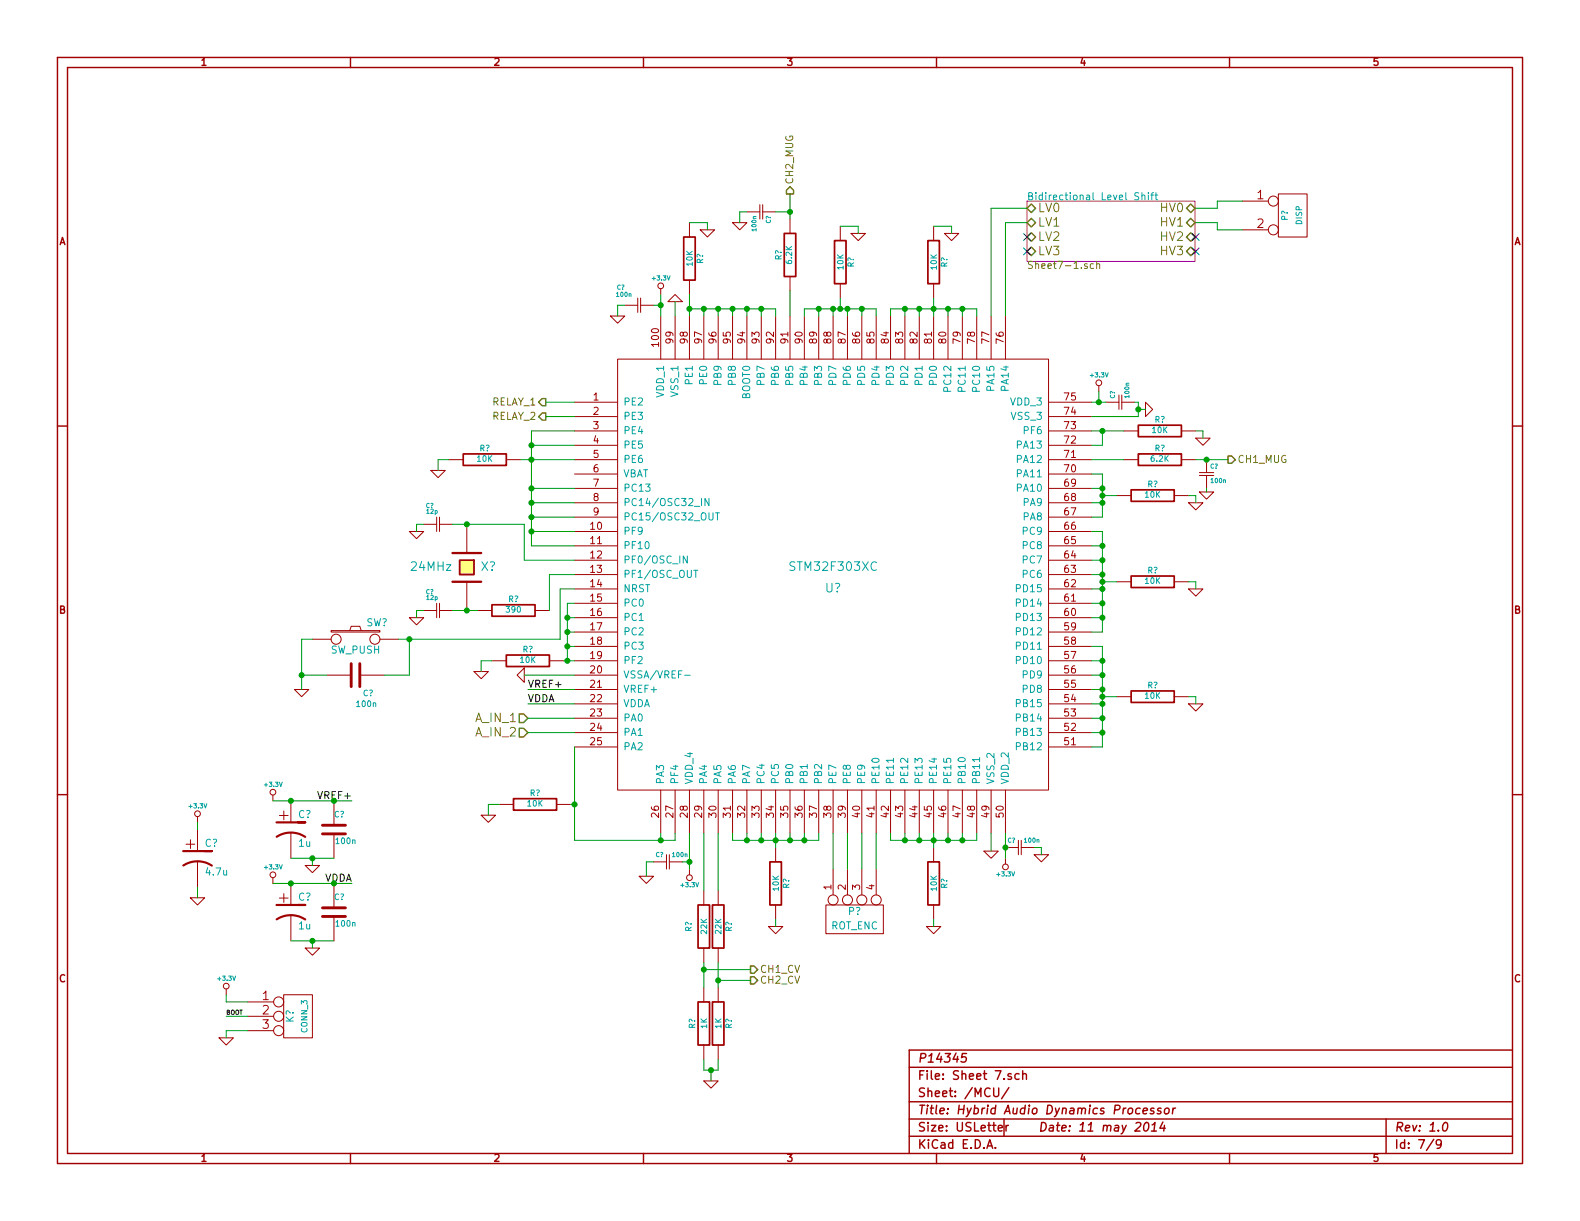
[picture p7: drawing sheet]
<svg xmlns="http://www.w3.org/2000/svg" width="279mm" height="216mm" viewBox="0 0 279 216" stroke-linecap="round" stroke-linejoin="round" font-family="sans-serif">
<defs><g id="words">
<g font-size="2.8" fill="#a00000">
<text x="49.4" y="145.2">+</text>
<text x="32.8" y="150.2">+</text>
<text x="49.4" y="159.8">+</text>
</g>
<g font-size="2.1" fill="#a00000">
<text x="222.3" y="35.3">1</text>
<text x="222.3" y="40.4">2</text>
<text x="46.4" y="176.9">1</text>
<text x="46.4" y="179.5">2</text>
<text x="46.4" y="182">3</text>
<text x="162.3" y="191">File: Sheet 7.sch</text>
<text x="162.3" y="188">P14345</text>
<text x="162.3" y="197.1">Title: Hybrid Audio Dynamics Processor</text>
<text x="162.3" y="194.1">Sheet: /MCU/</text>
<text x="162.3" y="203.2">KiCad E.D.A.</text>
<text x="162.3" y="200.2">Size: USLetter</text>
<text x="183.6" y="200.2">Date: 11 may 2014</text>
<text x="246.6" y="200.2">Rev: 1.0</text>
<text x="246.6" y="203.2">Id: 7/9</text>
</g>
<g font-size="2.1" fill="#808000">
<text x="183.5" y="37.6">LV0</text>
<text x="183.5" y="40.1">LV1</text>
<text x="205.3" y="37.6">HV0</text>
<text x="205.3" y="40.1">HV1</text>
<text x="183.5" y="42.7">LV2</text>
<text x="183.5" y="45.2">LV3</text>
<text x="205.3" y="42.7">HV2</text>
<text x="205.3" y="45.2">HV3</text>
<text x="84.2" y="127.8">A_IN_1</text>
<text x="84.2" y="130.3">A_IN_2</text>
</g>
<g font-size="2.1" fill="#00a0a0">
<text x="72.8" y="101">24MHz</text>
<text x="85" y="101">X?</text>
<text x="140" y="101">STM32F303XC</text>
<text x="145.9" y="104.8">U?</text>
</g>
<g font-size="1.8" fill="#a00000">
<text x="35.6" y="11.7">1</text>
<text x="87.4" y="11.7">2</text>
<text x="139.2" y="11.7">3</text>
<text x="191" y="11.7">4</text>
<text x="242.8" y="11.7">5</text>
<text x="10.4" y="43.4">A</text>
<text x="267.7" y="43.4">A</text>
<text x="116.6" y="61.2" transform="rotate(-90 116.6 61.2)">100</text>
<text x="119.1" y="60.7" transform="rotate(-90 119.1 60.7)">99</text>
<text x="121.7" y="60.7" transform="rotate(-90 121.7 60.7)">98</text>
<text x="124.2" y="60.7" transform="rotate(-90 124.2 60.7)">97</text>
<text x="126.7" y="60.7" transform="rotate(-90 126.7 60.7)">96</text>
<text x="129.3" y="60.7" transform="rotate(-90 129.3 60.7)">95</text>
<text x="131.8" y="60.7" transform="rotate(-90 131.8 60.7)">94</text>
<text x="134.4" y="60.7" transform="rotate(-90 134.4 60.7)">93</text>
<text x="136.9" y="60.7" transform="rotate(-90 136.9 60.7)">92</text>
<text x="139.4" y="60.7" transform="rotate(-90 139.4 60.7)">91</text>
<text x="142" y="60.7" transform="rotate(-90 142 60.7)">90</text>
<text x="144.5" y="60.7" transform="rotate(-90 144.5 60.7)">89</text>
<text x="147.1" y="60.7" transform="rotate(-90 147.1 60.7)">88</text>
<text x="149.6" y="60.7" transform="rotate(-90 149.6 60.7)">87</text>
<text x="152.1" y="60.7" transform="rotate(-90 152.1 60.7)">86</text>
<text x="154.7" y="60.7" transform="rotate(-90 154.7 60.7)">85</text>
<text x="157.2" y="60.7" transform="rotate(-90 157.2 60.7)">84</text>
<text x="159.8" y="60.7" transform="rotate(-90 159.8 60.7)">83</text>
<text x="162.3" y="60.7" transform="rotate(-90 162.3 60.7)">82</text>
<text x="164.8" y="60.7" transform="rotate(-90 164.8 60.7)">81</text>
<text x="167.4" y="60.7" transform="rotate(-90 167.4 60.7)">80</text>
<text x="169.9" y="60.7" transform="rotate(-90 169.9 60.7)">79</text>
<text x="172.5" y="60.7" transform="rotate(-90 172.5 60.7)">78</text>
<text x="175" y="60.7" transform="rotate(-90 175 60.7)">77</text>
<text x="177.5" y="60.7" transform="rotate(-90 177.5 60.7)">76</text>
<text x="104.9" y="70.9">1</text>
<text x="188.3" y="70.9">75</text>
<text x="104.9" y="73.4">2</text>
<text x="104.9" y="75.9">3</text>
<text x="188.3" y="75.9">73</text>
<text x="188.3" y="73.4">74</text>
<text x="104.9" y="78.5">4</text>
<text x="104.9" y="81">5</text>
<text x="104.9" y="83.6">6</text>
<text x="188.3" y="83.6">70</text>
<text x="188.3" y="81">71</text>
<text x="188.3" y="78.5">72</text>
<text x="104.9" y="86.1">7</text>
<text x="104.9" y="88.6">8</text>
<text x="188.3" y="88.6">68</text>
<text x="188.3" y="86.1">69</text>
<text x="104.4" y="93.7">10</text>
<text x="104.9" y="91.2">9</text>
<text x="188.3" y="93.7">66</text>
<text x="188.3" y="91.2">67</text>
<text x="104.4" y="96.3">11</text>
<text x="104.4" y="98.8">12</text>
<text x="104.4" y="101.3">13</text>
<text x="188.3" y="101.3">63</text>
<text x="188.3" y="98.8">64</text>
<text x="188.3" y="96.3">65</text>
<text x="104.4" y="103.9">14</text>
<text x="104.4" y="106.4">15</text>
<text x="188.3" y="106.4">61</text>
<text x="188.3" y="103.9">62</text>
<text x="10.4" y="108.6">B</text>
<text x="104.4" y="109">16</text>
<text x="104.4" y="111.5">17</text>
<text x="188.3" y="109">60</text>
<text x="188.3" y="111.5">59</text>
<text x="267.7" y="108.6">B</text>
<text x="104.4" y="119.1">20</text>
<text x="104.4" y="114">18</text>
<text x="104.4" y="116.6">19</text>
<text x="188.3" y="119.1">56</text>
<text x="188.3" y="116.6">57</text>
<text x="188.3" y="114">58</text>
<text x="104.4" y="121.7">21</text>
<text x="104.4" y="124.2">22</text>
<text x="188.3" y="124.2">54</text>
<text x="188.3" y="121.7">55</text>
<text x="104.4" y="126.7">23</text>
<text x="104.4" y="129.3">24</text>
<text x="104.4" y="131.8">25</text>
<text x="188.3" y="131.8">51</text>
<text x="188.3" y="129.3">52</text>
<text x="188.3" y="126.7">53</text>
<text x="116.6" y="144.5" transform="rotate(-90 116.6 144.5)">26</text>
<text x="119.1" y="144.5" transform="rotate(-90 119.1 144.5)">27</text>
<text x="121.7" y="144.5" transform="rotate(-90 121.7 144.5)">28</text>
<text x="124.2" y="144.5" transform="rotate(-90 124.2 144.5)">29</text>
<text x="126.7" y="144.5" transform="rotate(-90 126.7 144.5)">30</text>
<text x="129.3" y="144.5" transform="rotate(-90 129.3 144.5)">31</text>
<text x="131.8" y="144.5" transform="rotate(-90 131.8 144.5)">32</text>
<text x="134.4" y="144.5" transform="rotate(-90 134.4 144.5)">33</text>
<text x="136.9" y="144.5" transform="rotate(-90 136.9 144.5)">34</text>
<text x="139.4" y="144.5" transform="rotate(-90 139.4 144.5)">35</text>
<text x="142" y="144.5" transform="rotate(-90 142 144.5)">36</text>
<text x="144.5" y="144.5" transform="rotate(-90 144.5 144.5)">37</text>
<text x="147.1" y="144.5" transform="rotate(-90 147.1 144.5)">38</text>
<text x="149.6" y="144.5" transform="rotate(-90 149.6 144.5)">39</text>
<text x="152.1" y="144.5" transform="rotate(-90 152.1 144.5)">40</text>
<text x="154.7" y="144.5" transform="rotate(-90 154.7 144.5)">41</text>
<text x="157.2" y="144.5" transform="rotate(-90 157.2 144.5)">42</text>
<text x="159.8" y="144.5" transform="rotate(-90 159.8 144.5)">43</text>
<text x="162.3" y="144.5" transform="rotate(-90 162.3 144.5)">44</text>
<text x="164.8" y="144.5" transform="rotate(-90 164.8 144.5)">45</text>
<text x="167.4" y="144.5" transform="rotate(-90 167.4 144.5)">46</text>
<text x="169.9" y="144.5" transform="rotate(-90 169.9 144.5)">47</text>
<text x="172.5" y="144.5" transform="rotate(-90 172.5 144.5)">48</text>
<text x="175" y="144.5" transform="rotate(-90 175 144.5)">49</text>
<text x="177.5" y="144.5" transform="rotate(-90 177.5 144.5)">50</text>
<text x="147.1" y="157.3" transform="rotate(-90 147.1 157.3)">1</text>
<text x="149.6" y="157.3" transform="rotate(-90 149.6 157.3)">2</text>
<text x="152.1" y="157.3" transform="rotate(-90 152.1 157.3)">3</text>
<text x="154.7" y="157.3" transform="rotate(-90 154.7 157.3)">4</text>
<text x="10.4" y="173.7">C</text>
<text x="267.7" y="173.7">C</text>
<text x="35.6" y="205.5">1</text>
<text x="87.4" y="205.5">2</text>
<text x="139.2" y="205.5">3</text>
<text x="191" y="205.5">4</text>
<text x="242.8" y="205.5">5</text>
</g>
<g font-size="1.8" fill="#808000">
<text x="140.3" y="32.6" transform="rotate(-90 140.3 32.6)">CH2_MUG</text>
<text x="181.6" y="47.6">Sheet7-1.sch</text>
<text x="86.9" y="71.8">RELAY_1</text>
<text x="86.9" y="74.3">RELAY_2</text>
<text x="218.8" y="81.9">CH1_MUG</text>
<text x="134.4" y="172.1">CH1_CV</text>
<text x="134.4" y="174">CH2_CV</text>
</g>
<g font-size="1.8" fill="#00a0a0">
<text x="181.6" y="35.5">Bidirectional Level Shift</text>
<text x="110.2" y="71.8">PE2</text>
<text x="117.5" y="70.2" transform="rotate(-90 117.5 70.2)">VDD_1</text>
<text x="120" y="70" transform="rotate(-90 120 70)">VSS_1</text>
<text x="122.6" y="67.9" transform="rotate(-90 122.6 67.9)">PE1</text>
<text x="125.1" y="67.9" transform="rotate(-90 125.1 67.9)">PE0</text>
<text x="127.6" y="67.9" transform="rotate(-90 127.6 67.9)">PB9</text>
<text x="130.2" y="67.9" transform="rotate(-90 130.2 67.9)">PB8</text>
<text x="132.7" y="70.6" transform="rotate(-90 132.7 70.6)">BOOT0</text>
<text x="135.3" y="67.9" transform="rotate(-90 135.3 67.9)">PB7</text>
<text x="137.8" y="67.9" transform="rotate(-90 137.8 67.9)">PB6</text>
<text x="140.3" y="67.9" transform="rotate(-90 140.3 67.9)">PB5</text>
<text x="142.9" y="67.9" transform="rotate(-90 142.9 67.9)">PB4</text>
<text x="145.4" y="67.9" transform="rotate(-90 145.4 67.9)">PB3</text>
<text x="148" y="67.9" transform="rotate(-90 148 67.9)">PD7</text>
<text x="150.5" y="67.9" transform="rotate(-90 150.5 67.9)">PD6</text>
<text x="153" y="67.9" transform="rotate(-90 153 67.9)">PD5</text>
<text x="155.6" y="67.9" transform="rotate(-90 155.6 67.9)">PD4</text>
<text x="158.1" y="67.9" transform="rotate(-90 158.1 67.9)">PD3</text>
<text x="160.7" y="67.9" transform="rotate(-90 160.7 67.9)">PD2</text>
<text x="163.2" y="67.9" transform="rotate(-90 163.2 67.9)">PD1</text>
<text x="165.7" y="67.9" transform="rotate(-90 165.7 67.9)">PD0</text>
<text x="168.3" y="68.9" transform="rotate(-90 168.3 68.9)">PC12</text>
<text x="170.8" y="68.9" transform="rotate(-90 170.8 68.9)">PC11</text>
<text x="173.4" y="68.9" transform="rotate(-90 173.4 68.9)">PC10</text>
<text x="175.9" y="68.9" transform="rotate(-90 175.9 68.9)">PA15</text>
<text x="178.4" y="68.9" transform="rotate(-90 178.4 68.9)">PA14</text>
<text x="178.7" y="71.8">VDD_3</text>
<text x="110.2" y="74.3">PE3</text>
<text x="110.2" y="76.8">PE4</text>
<text x="178.9" y="74.3">VSS_3</text>
<text x="181.2" y="76.8">PF6</text>
<text x="110.2" y="79.4">PE5</text>
<text x="110.2" y="81.9">PE6</text>
<text x="180" y="81.9">PA12</text>
<text x="180" y="79.4">PA13</text>
<text x="110.2" y="84.5">VBAT</text>
<text x="110.2" y="87">PC13</text>
<text x="110.2" y="89.5">PC14/OSC32_IN</text>
<text x="180" y="84.5">PA11</text>
<text x="180" y="87">PA10</text>
<text x="181" y="89.5">PA9</text>
<text x="110.2" y="92.1">PC15/OSC32_OUT</text>
<text x="110.2" y="94.6">PF9</text>
<text x="181" y="94.6">PC9</text>
<text x="181" y="92.1">PA8</text>
<text x="110.2" y="97.2">PF10</text>
<text x="110.2" y="99.7">PF0/OSC_IN</text>
<text x="181" y="99.7">PC7</text>
<text x="181" y="97.2">PC8</text>
<text x="110.2" y="102.2">PF1/OSC_OUT</text>
<text x="110.2" y="104.8">NRST</text>
<text x="110.2" y="107.3">PC0</text>
<text x="180" y="107.3">PD14</text>
<text x="180" y="104.8">PD15</text>
<text x="181" y="102.2">PC6</text>
<text x="64.7" y="110.8">SW?</text>
<text x="110.2" y="109.9">PC1</text>
<text x="110.2" y="112.4">PC2</text>
<text x="180" y="109.9">PD13</text>
<text x="180" y="112.4">PD12</text>
<text x="58.5" y="115.6">SW_PUSH</text>
<text x="110.2" y="114.9">PC3</text>
<text x="110.2" y="117.5">PF2</text>
<text x="180" y="117.5">PD10</text>
<text x="180" y="114.9">PD11</text>
<text x="110.2" y="120">VSSA/VREF-</text>
<text x="110.2" y="122.6">VREF+</text>
<text x="110.2" y="125.1">VDDA</text>
<text x="180" y="125.1">PB15</text>
<text x="181" y="122.6">PD8</text>
<text x="181" y="120">PD9</text>
<text x="110.2" y="127.6">PA0</text>
<text x="110.2" y="130.2">PA1</text>
<text x="180" y="130.2">PB13</text>
<text x="180" y="127.6">PB14</text>
<text x="110.2" y="132.7">PA2</text>
<text x="180" y="132.7">PB12</text>
<text x="117.5" y="138.7" transform="rotate(-90 117.5 138.7)">PA3</text>
<text x="120" y="138.7" transform="rotate(-90 120 138.7)">PF4</text>
<text x="122.6" y="138.7" transform="rotate(-90 122.6 138.7)">VDD_4</text>
<text x="125.1" y="138.7" transform="rotate(-90 125.1 138.7)">PA4</text>
<text x="127.6" y="138.7" transform="rotate(-90 127.6 138.7)">PA5</text>
<text x="130.2" y="138.7" transform="rotate(-90 130.2 138.7)">PA6</text>
<text x="132.7" y="138.7" transform="rotate(-90 132.7 138.7)">PA7</text>
<text x="135.3" y="138.7" transform="rotate(-90 135.3 138.7)">PC4</text>
<text x="137.8" y="138.7" transform="rotate(-90 137.8 138.7)">PC5</text>
<text x="140.3" y="138.7" transform="rotate(-90 140.3 138.7)">PB0</text>
<text x="142.9" y="138.7" transform="rotate(-90 142.9 138.7)">PB1</text>
<text x="145.4" y="138.7" transform="rotate(-90 145.4 138.7)">PB2</text>
<text x="148" y="138.7" transform="rotate(-90 148 138.7)">PE7</text>
<text x="150.5" y="138.7" transform="rotate(-90 150.5 138.7)">PE8</text>
<text x="153" y="138.7" transform="rotate(-90 153 138.7)">PE9</text>
<text x="155.6" y="138.7" transform="rotate(-90 155.6 138.7)">PE10</text>
<text x="158.1" y="138.7" transform="rotate(-90 158.1 138.7)">PE11</text>
<text x="160.7" y="138.7" transform="rotate(-90 160.7 138.7)">PE12</text>
<text x="163.2" y="138.7" transform="rotate(-90 163.2 138.7)">PE13</text>
<text x="165.7" y="138.7" transform="rotate(-90 165.7 138.7)">PE14</text>
<text x="168.3" y="138.7" transform="rotate(-90 168.3 138.7)">PE15</text>
<text x="170.8" y="138.7" transform="rotate(-90 170.8 138.7)">PB10</text>
<text x="173.4" y="138.7" transform="rotate(-90 173.4 138.7)">PB11</text>
<text x="175.9" y="138.7" transform="rotate(-90 175.9 138.7)">VSS_2</text>
<text x="178.4" y="138.7" transform="rotate(-90 178.4 138.7)">VDD_2</text>
<text x="36.2" y="149.8">C?</text>
<text x="52.7" y="144.7">C?</text>
<text x="52.9" y="149.8">1u</text>
<text x="36.5" y="154.9">4.7u</text>
<text x="52.7" y="159.3">C?</text>
<text x="150" y="161.8">P?</text>
<text x="52.9" y="164.4">1u</text>
<text x="146.9" y="164.4">ROT_ENC</text>
<text x="52" y="180.8" transform="rotate(-90 52 180.8)">K?</text>
</g>
<g font-size="1.8">
<text x="93.3" y="121.7">VREF+</text>
<text x="93.3" y="124.2">VDDA</text>
<text x="56.5" y="141.4">VREF+</text>
<text x="57.2" y="156">VDDA</text>
</g>
<g font-size="1.4" fill="#00a0a0">
<text x="227.8" y="39" transform="rotate(-90 227.8 39)">P?</text>
<text x="230.3" y="39.7" transform="rotate(-90 230.3 39.7)">DISP</text>
<text x="122.5" y="47" transform="rotate(-90 122.5 47)">10K</text>
<text x="124.4" y="46.7" transform="rotate(-90 124.4 46.7)">R?</text>
<text x="138.3" y="46" transform="rotate(-90 138.3 46)">R?</text>
<text x="140.1" y="46.6" transform="rotate(-90 140.1 46.6)">6.2K</text>
<text x="149.2" y="47.6" transform="rotate(-90 149.2 47.6)">10K</text>
<text x="151.1" y="47.3" transform="rotate(-90 151.1 47.3)">R?</text>
<text x="165.7" y="47.6" transform="rotate(-90 165.7 47.6)">10K</text>
<text x="167.6" y="47.3" transform="rotate(-90 167.6 47.3)">R?</text>
<text x="203.8" y="76.6">10K</text>
<text x="204.2" y="74.8">R?</text>
<text x="84.4" y="81.7">10K</text>
<text x="84.8" y="79.8">R?</text>
<text x="203.6" y="81.7">6.2K</text>
<text x="204.2" y="79.8">R?</text>
<text x="202.5" y="88">10K</text>
<text x="202.9" y="86.2">R?</text>
<text x="202.9" y="101.4">R?</text>
<text x="89.9" y="106.5">R?</text>
<text x="202.5" y="103.3">10K</text>
<text x="89.6" y="108.4">390</text>
<text x="92" y="117.2">10K</text>
<text x="92.4" y="115.4">R?</text>
<text x="63.2" y="125">100n</text>
<text x="64.2" y="123.1">C?</text>
<text x="202.5" y="123.6">10K</text>
<text x="202.9" y="121.7">R?</text>
<text x="93.3" y="142.6">10K</text>
<text x="93.7" y="140.8">R?</text>
<text x="59.1" y="144.6">C?</text>
<text x="59.5" y="149.3">100n</text>
<text x="59.1" y="159.2">C?</text>
<text x="137.8" y="157.5" transform="rotate(-90 137.8 157.5)">10K</text>
<text x="139.6" y="157.1" transform="rotate(-90 139.6 157.1)">R?</text>
<text x="165.7" y="157.5" transform="rotate(-90 165.7 157.5)">10K</text>
<text x="167.6" y="157.1" transform="rotate(-90 167.6 157.1)">R?</text>
<text x="59.5" y="163.9">100n</text>
<text x="122.4" y="164.8" transform="rotate(-90 122.4 164.8)">R?</text>
<text x="125.1" y="165.1" transform="rotate(-90 125.1 165.1)">22K</text>
<text x="127.6" y="165.1" transform="rotate(-90 127.6 165.1)">22K</text>
<text x="129.5" y="164.8" transform="rotate(-90 129.5 164.8)">R?</text>
<text x="54.4" y="182.6" transform="rotate(-90 54.4 182.6)">CONN_3</text>
<text x="123" y="181.9" transform="rotate(-90 123 181.9)">R?</text>
<text x="125.1" y="181.8" transform="rotate(-90 125.1 181.8)">1K</text>
<text x="127.6" y="181.8" transform="rotate(-90 127.6 181.8)">1K</text>
<text x="129.5" y="181.9" transform="rotate(-90 129.5 181.9)">R?</text>
</g>
<g font-size="1.1" fill="#00a0a0">
<text x="133.8" y="40.7" transform="rotate(-90 133.8 40.7)">100n</text>
<text x="136.3" y="39.5" transform="rotate(-90 136.3 39.5)">C?</text>
<text x="109.1" y="51.2">C?</text>
<text x="109.1" y="52.5">100n</text>
<text x="115.4" y="49.6">+3.3V</text>
<text x="192.9" y="66.8">+3.3V</text>
<text x="197.2" y="70.5" transform="rotate(-90 197.2 70.5)">C?</text>
<text x="199.7" y="70.2" transform="rotate(-90 199.7 70.2)">100n</text>
<text x="214" y="82.9">C?</text>
<text x="75.3" y="89.8">C?</text>
<text x="214.2" y="85.4">100n</text>
<text x="75.5" y="90.9">12p</text>
<text x="75.3" y="105.1">C?</text>
<text x="75.5" y="106.1">12p</text>
<text x="33.5" y="143">+3.3V</text>
<text x="46.9" y="139.1">+3.3V</text>
<text x="178.2" y="149">C?</text>
<text x="181.3" y="149">100n</text>
<text x="46.9" y="153.7">+3.3V</text>
<text x="115.9" y="151.6">C?</text>
<text x="119" y="151.6">100n</text>
<text x="176.4" y="155">+3.3V</text>
<text x="120.5" y="156.9">+3.3V</text>
<text x="38.6" y="173.4">+3.3V</text>
</g>
<text font-size="1.1" x="40" y="179.5">BOOT</text>
</g></defs>
<g fill="none" stroke="#a00000" stroke-width=".25">
<path d="M10.2 10.2h259v195.5h-259zM11.9 11.9h255.6v192.1h-255.6zM62 10.2v1.7M113.8 10.2v1.7M165.6 10.2v1.7M217.4 10.2v1.7M10.2 75.3h1.7M267.5 75.3h1.7M10.2 140.5h1.7M267.5 140.5h1.7M160.8 188.7h106.7M160.8 194.8h106.7"/>
<path d="M160.8 197.9h106.7M170.9 186.3h-.7l-.2 .7 .3-.1h.5l.1 .3-.2 .5-.2 .1-.6-.1M175.7 192.4v1.2l.3 .3h.3l.3-.3v-1.2M176.5 199.5l.8-.1-.1-.3-.4-.1-.3 .2 .1 .7h.6M177.5 197.9v3M177.9 199v1M178.3 199l-.2 .1-.2 .2M178.4 192.3l-1.3 2M178.8 189.9l-.3-.1-.3 .3 .1 .2 .5 .1v.4h-.6M180.2 189.9a.48 .48 0 0 0-.6 .1v.7l.2 .2 .4-.1M180.8 190l.1-.1a.36 .36 0 0 1 .6 .2v.8M180.8 189.3v1.6"/>
<path d="M201.6 196l-.1-.1a.52 .52 0 0 0-.6 .3v.6l.2 .2 .4-.1M202.1 196.4l.8-.1-.1-.3h-.5l-.2 .7 .2 .3 .4-.1M202.5 198.6l.3-.1a.88 .88 0 0 1-.3 1.5l-.2-.3a1.19 1.19 0 0 1 .2-1.1zM203.6 200h.9M203.7 198.9l.5-.4-.1 1.5M204.1 196l-.4-.1-.2 .3 .2 .2 .3 .1 .1 .2-.3 .3-.4-.1M205.3 196l-.3-.1-.3 .3 .2 .2 .4 .1v.2l-.2 .3-.5-.1M205.6 198.4l-.5 1.1h1M205.9 199l-.1 1M206 196.1l.3-.2 .4 .2v.6l-.3 .3-.5-.2zM207.4 195.9l-.1 1.1M207.9 195.9l-.3 .1-.2 .2"/>
<path d="M245.1 197.9v6.1M255.4 198.6l.3-.1a.88 .88 0 0 1-.3 1.5l-.3-.3a1.17 1.17 0 0 1 .3-1.1zM267.5 185.7h-106.7v18.3M62 204v1.7M113.8 204v1.7M160.8 200.9h106.7M165.6 204v1.7M174.5 203l.5-1.5 .5 1.5M174.7 202.6h.7M176 202.9v.1M217.4 204v1.7M253.5 201.4l-1.3 2"/>
<path d="M254.9 202.2l-.3 .3-.5-.1-.1-.2 .1-.5a.48 .48 0 0 1 .7 0 1.16 1.16 0 0 1-.2 1.3h-.5"/>
</g>
<path d="M181.6 35.6h29.7v10.6h-29.7z" fill="none" stroke="#a000a0" stroke-width=".18"/>
<g fill="none" stroke="#00a0a0" stroke-width=".18">
<path d="M201.4 34.1h-.5l-.2 .1 .1 .4 .5 .2 .1 .3-.3 .2h-.4M201.9 34.6l.2-.1h.3l.1 .8M201.9 34.1v1.2M203.1 34.1v.1M203.1 34.5v.8M203.5 34.5h.5M204 34.1l-.3 .1v1.1M204.2 34.5h.5M204.4 34.1v1.1l.3 .1M121.5 98.3v1.3l-.7-1.3v1.3M125.4 88.1v1.3l-.7-1.3v1.3M126.5 90.7h.7"/>
<path d="M126.9 90.7v1.2M121.1 119.4h.9M122.7 100.8h.7M158 134.1v.7M173.2 134v.7"/>
</g>
<path d="M193.4 46.7l-.4-.1-.2 .3 .1 .5h.5M193.9 46.8l.2-.2 .3 .1 .1 .8M193.9 46.2v1.3" fill="none" stroke="#808000" stroke-width=".18"/>
<g fill="none" stroke="#808000" stroke-width=".25">
<path d="M139.7 33l.6 .7v.6h-1.2v-.6zM181.6 36.8l.8-.7 .7 .7-.7 .8zM182.4 38.6l.7 .8-.7 .7-.8-.7zM209.8 36.8l.8-.7 .7 .7-.7 .8zM209.8 39.4l.8-.8 .7 .8-.7 .7zM182.4 41.1l.7 .8-.7 .8-.8-.8zM182.4 43.7l.7 .8-.7 .7-.8-.7zM209.8 41.9l.8-.8 .7 .8-.7 .8zM209.8 44.5l.8-.8 .7 .8-.7 .7zM95.9 70.5h.6v1.3h-.6l-.7-.7zM95.9 73h.6v1.3h-.6l-.7-.6zM217.2 80.6h.6l.6 .7-.6 .6h-.6z"/>
<path d="M91.8 126.2h.8l.7 .8-.7 .8h-.8zM91.8 128.8h.8l.7 .7-.7 .8h-.8zM132.7 170.8h.6l.7 .7-.7 .6h-.6zM132.7 172.7h.6l.7 .7-.7 .6h-.6z"/>
</g>
<path d="M80 97.8h5.1M80 102.9h5.1" fill="none" stroke="#a00000" stroke-width=".41"/>
<path d="M81.3 99.1h2.5v2.5h-2.5z" fill="#ffff80" stroke="#ffff80" stroke-width=".25"/>
<g fill="none" stroke="#a00000" stroke-width=".3">
<path d="M120.9 41.9h2v7.6h-2zM138.7 41.3h2v7.6h-2zM147.6 42.5h2v7.7h-2zM164.1 42.5h2v7.7h-2zM201.3 75.2h7.6v2h-7.6zM81.3 99.1h2.5v2.5h-2.5zM81.9 80.3h7.6v2h-7.6zM200 86.6h7.6v2h-7.6zM201.3 80.3h7.6v2h-7.6zM87 106.9h7.6v2.1h-7.6zM89.5 115.8h7.7v2.1h-7.7zM200 101.9h7.6v2h-7.6z"/>
<path d="M200 122.2h7.6v2h-7.6zM90.8 141.2h7.6v2.1h-7.6zM136.1 152.4h2.1v7.6h-2.1zM164.1 152.4h2v7.6h-2zM123.4 160h2.1v7.6h-2.1zM123.4 177.2h2.1v7.6h-2.1zM126 160h2v7.6h-2zM126 177.2h2v7.6h-2z"/>
</g>
<g fill="none" stroke="#a00000" stroke-width=".18">
<path d="M121.9 39.4v2.5M129.5 39.4h2.6l-1.3 1.2zM132.1 37.5h2.3M134.4 36.2v2.5M134.9 36.2v2.5M134.9 37.5h2.3M139.7 38.7v2.6M219.7 35.6h4.6M226.1 34.3h5v7.6h-5zM107.9 55.9h2.6l-1.3 1.3zM110.5 54h2.3M112.8 52.7v2.5"/>
<path d="M113.3 52.7v2.5M113.3 54h2.3M116.8 51.1v1M116.8 55.9v7.6M118.1 53.3l1.3-1.2 1.2 1.2zM119.4 55.9v7.6M121.9 49.5v2.6M121.9 55.9v7.6M123.8 40.6h2.6l-1.3 1.3zM124.5 55.9v7.6M127 55.9v7.6M129.5 55.9v7.6"/>
<path d="M132.1 55.9v7.6M134.6 55.9v7.6M137.2 55.9v7.6M139.7 48.9v2.5M139.7 55.9v7.6M142.2 55.9v7.6M144.8 55.9v7.6M147.3 55.9v7.6M148.6 40v2.5M148.6 50.2v2.5M149.9 55.9v7.6M150.5 41.3h2.5l-1.2 1.2z"/>
<path d="M152.4 55.9v7.6M154.9 55.9v7.6M157.5 55.9v7.6M160 55.9v7.6M162.6 55.9v7.6M165.1 40v2.5M165.1 50.2v2.5M165.1 55.9v7.6M167 41.3h2.5l-1.2 1.2zM167.6 55.9v7.6M170.2 55.9v7.6M172.7 55.9v7.6"/>
<path d="M175.3 55.9v7.6M177.8 55.9v7.6M219.7 40.6h4.6M101.6 71.1h7.6M101.6 73.7h7.6M101.6 76.2h7.6M101.6 78.7h7.6M109.2 63.5h76.2v76.2h-76.2zM185.4 71.1h7.6M185.4 73.7h7.6M185.4 76.2h7.6M185.4 78.7h7.6"/>
<path d="M194.3 68.2v1M195.6 71.1h2.3M197.9 69.9v2.5M198.4 71.1h2.3M198.4 69.9v2.5M198.8 76.2h2.5M202.6 71.1l1.2 1.3-1.2 1.3zM208.9 76.2h2.6M211.5 77.5h2.5l-1.3 1.2zM72.4 94h2.5l-1.2 1.3zM74.9 92.7h2.3M76.2 83.2h2.5l-1.2 1.3z"/>
<path d="M77.2 91.4v2.6M77.7 91.4v2.6M77.7 92.7h2.3M79.4 81.3h2.5M82.5 92.7v5.1M89.5 81.3h2.6M101.6 81.3h7.6M101.6 83.8h7.6M101.6 86.4h7.6M101.6 88.9h7.6M101.6 91.4h7.6M101.6 94h7.6"/>
<path d="M101.6 96.5h7.6M101.6 99.1h7.6M185.4 81.3h7.6M185.4 83.8h7.6M185.4 86.4h7.6M185.4 88.9h7.6M185.4 91.4h7.6M185.4 94h7.6M185.4 96.5h7.6M185.4 99.1h7.6M197.5 87.6h2.5M198.8 81.3h2.5"/>
<path d="M207.6 87.6h2.6M208.9 81.3h2.6M210.2 88.9h2.5l-1.2 1.3zM212.1 87h2.5l-1.2 1.3zM212.1 84.1h2.5M212.1 83.6h2.5M213.4 81.3v2.3M213.4 84.1v2.3M55.2 113h3.3M57.8 119.4h4.3M58.5 111.5h8.7v.3h-8.7zM61.8 111.5l.3-.8h1.5l.3 .8"/>
<path d="M63.6 119.4h4.3M67.2 113h3.3M72.4 109.2h2.5l-1.2 1.3zM74.9 108h2.3M77.2 106.7v2.5M77.7 106.7v2.5M77.7 108h2.3M82.5 102.9v5.1M83.8 118.7h2.6l-1.3 1.3zM84.5 108h2.5M87 116.8h2.5M91.4 119.4l1.3-1.3v2.6z"/>
<path d="M94.6 108h2.6M97.2 116.8h2.5M101.6 119.4h7.6M101.6 109.2h7.6M101.6 106.7h7.6M101.6 104.1h7.6M101.6 101.6h7.6M101.6 111.8h7.6M101.6 116.8h7.6M101.6 114.3h7.6M185.4 119.4h7.6M185.4 109.2h7.6"/>
<path d="M185.4 106.7h7.6M185.4 104.1h7.6M185.4 101.6h7.6M185.4 111.8h7.6M185.4 116.8h7.6M185.4 114.3h7.6M197.5 102.9h2.5M207.6 102.9h2.6M210.2 104.1h2.5l-1.2 1.3zM52.1 121.9h2.5l-1.3 1.3zM101.6 121.9h7.6M101.6 132.1h7.6"/>
<path d="M101.6 124.5h7.6M101.6 129.5h7.6M101.6 127h7.6M116.8 139.7v7.6M119.4 139.7v7.6M121.9 139.7v7.6M124.5 139.7v7.6M127 139.7v7.6M129.5 139.7v7.6M132.1 139.7v7.6M134.6 139.7v7.6M137.2 139.7v7.6"/>
<path d="M139.7 139.7v7.6M142.2 139.7v7.6M144.8 139.7v7.6M147.3 139.7v7.6M149.9 139.7v7.6M152.4 139.7v7.6M154.9 139.7v7.6M157.5 139.7v7.6M160 139.7v7.6M162.6 139.7v7.6M165.1 139.7v7.6M167.6 139.7v7.6"/>
<path d="M170.2 139.7v7.6M172.7 139.7v7.6M175.3 139.7v7.6M177.8 139.7v7.6M185.4 121.9h7.6M185.4 132.1h7.6M185.4 124.5h7.6M185.4 129.5h7.6M185.4 127h7.6M197.5 123.2h2.5M207.6 123.2h2.6M210.2 124.5h2.5l-1.2 1.2z"/>
<path d="M33.7 158.8h2.5l-1.3 1.2zM34.9 144.4v1M34.9 146.7v3.8M34.9 152.3v4.5M48.3 140.6v1M48.3 155.2v1M51.4 141.6v3.8M51.4 147.2v4.6M51.4 156.2v3.8M54 153h2.5l-1.3 1.3zM59.1 141.6v4.3M59.1 147.4v4.4"/>
<path d="M59.1 156.2v4.3M85.1 144.1h2.5l-1.2 1.3zM88.3 142.2h2.5M98.4 142.2h2.6M113 154.9h2.6l-1.3 1.3zM115.6 152.4h2.3M117.9 151.1v2.6M118.4 151.1v2.6M118.4 152.4h2.2M121.9 153.7v1M124.5 157.5v2.5M127 157.5v2.5"/>
<path d="M137.2 149.9v2.5M147.3 153.7v4.5M149.9 153.7v4.5M152.4 153.7v4.5M154.9 153.7v4.5M165.1 149.9v2.5M174 150.5h2.5l-1.2 1.3zM177.8 151.8v1M177.8 149.9h2.3M180.1 148.6v2.5M180.6 148.6v2.5M180.6 149.9h2.3"/>
<path d="M182.9 151.1h2.5l-1.3 1.3zM40 174.9v1M43.8 177.2h4.6M43.8 179.7h4.6M50.2 175.9h5v7.6h-5zM51.4 161.8v4.6M54 167.6h2.5l-1.3 1.3zM59.1 162.1v4.3M124.5 167.6v2.6M124.5 174.6v2.6M127 167.6v2.6M127 174.6v2.6"/>
<path d="M135.9 163.8h2.5l-1.2 1.3zM137.2 160v2.6M146 160h10.2v5.1h-10.2zM163.8 163.8h2.6l-1.3 1.3zM165.1 160v2.6M38.7 183.5h2.6l-1.3 1.3zM43.8 182.2h4.6M124.5 191.1h2.5l-1.3 1.3zM124.5 184.8v2.5M127 184.8v2.5"/>
<circle cx="225.2" cy="35.6" r=".89"/>
<circle cx="116.8" cy="50.5" r=".51"/>
<circle cx="225.2" cy="40.6" r=".89"/>
<circle cx="194.3" cy="67.7" r=".51"/>
<circle cx="59.4" cy="113" r=".89"/>
<circle cx="66.3" cy="113" r=".89"/>
<circle cx="34.9" cy="143.9" r=".51"/>
<circle cx="48.3" cy="154.7" r=".51"/>
<circle cx="48.3" cy="140.1" r=".51"/>
<circle cx="121.9" cy="155.2" r=".51"/>
<circle cx="147.3" cy="159.1" r=".89"/>
<circle cx="149.9" cy="159.1" r=".89"/>
<circle cx="152.4" cy="159.1" r=".89"/>
<circle cx="154.9" cy="159.1" r=".89"/>
<circle cx="177.8" cy="153.3" r=".51"/>
<circle cx="40" cy="174.4" r=".51"/>
<circle cx="49.3" cy="179.7" r=".89"/>
<circle cx="49.3" cy="177.2" r=".89"/>
<circle cx="49.3" cy="182.2" r=".89"/>
</g>
<path d="M32.4 150.5h5.1h-1.3M32.4 153a4.6 4.6 0 0 1 5.1 .1M48.9 145.4h5.1h-1.3M48.9 148a4.6 4.6 0 0 1 5.1 0M48.9 160h5.1h-1.3M48.9 162.6a4.6 4.6 0 0 1 5.1 0" fill="none" stroke="#a00000" stroke-width=".38"/>
<path d="M62.1 117.3v4.1M63.6 117.3v4.1M57 147.4h4.1M57 145.9h4.1M57 162.1h4.1M57 160.5h4.1" fill="none" stroke="#a00000" stroke-width=".51"/>
<path d="M181 41.3l1.2 1.2M181 43.8l1.2 1.3M182.2 41.3l-1.2 1.2M182.2 43.8l-1.2 1.3M210.8 41.3l1.3 1.2M210.8 43.8l1.3 1.3M212.1 41.3l-1.3 1.2M212.1 43.8l-1.3 1.3" fill="none" stroke="#0000c0" stroke-width=".18"/>
<g fill="none" stroke="#00a000" stroke-width=".18">
<path d="M121.9 39.4h3.2v1.2M132.1 37.5h-1.3v1.9M137.2 37.5h2.5M139.7 34.3v4.4M181.6 36.8h-6.3v19.1M181.6 39.4h-3.8v16.5M211.5 39.4h3.8v1.2h4.4M219.7 35.6h-4.4v1.2h-3.8M110.5 54h-1.3v1.9M115.6 54h1.2M116.8 52.1v3.8M119.4 53.3v2.6"/>
<path d="M121.9 52.1v3.8M121.9 54.6h15.3v1.3M124.5 54.6v1.3M127 54.6v1.3M129.5 54.6v1.3M132.1 54.6v1.3M134.6 54.6v1.3M139.7 51.4v4.5M142.2 55.9v-1.3h12.7v1.3M144.8 54.6v1.3M147.3 54.6v1.3M148.6 40h3.2v1.3"/>
<path d="M148.6 52.7v1.9M149.9 54.6v1.3M152.4 54.6v1.3M157.5 55.9v-1.3h15.2v1.3M160 54.6v1.3M162.6 54.6v1.3M165.1 52.7v3.2M165.1 40h3.2v1.3M167.6 54.6v1.3M170.2 54.6v1.3M94 78.7h7.6M96.5 71.1h5.1"/>
<path d="M96.5 73.7h5.1M101.6 76.2h-7.6v20.3h7.6M193 71.1h2.6M193 76.2h5.8M194.3 69.2v1.9M194.9 76.2v2.5h-1.9M200.7 71.1h.6v2.6h-8.3M201.3 72.4h1.3M211.5 76.2h1.2v1.3M74.9 92.7h-1.2v1.3M79.4 81.3h-1.9v1.9M80 92.7h12.7v6.4h8.9"/>
<path d="M92.1 81.3h9.5M94 94h7.6M94 91.4h7.6M94 88.9h7.6M94 86.4h7.6M193 99.1h1.9M193 81.3h5.8M193 83.8h1.9v7.6h-1.9M193 94h1.9v17.8h-1.9M193 96.5h1.9M193 88.9h1.9M193 86.4h1.9"/>
<path d="M194.9 87.6h2.6M210.2 87.6h1.3v1.3M211.5 81.3h5.7M213.4 86.4v.6M53.3 119.4h4.5M55.2 113h-1.9v8.9M72.4 113v6.4h-4.5M74.9 108h-1.2v1.2M80 108h4.5M87 116.8h-1.9v1.9M92.7 119.4h8.9M99.7 116.8h1.9"/>
<path d="M100.3 114.3h1.3M100.3 111.8h1.3M100.3 109.2h1.3M101.6 101.6h-4.4v6.4M101.6 104.1h-2.5v8.9h-28.6M101.6 106.7h-1.3v10.1M193 101.6h1.9M193 104.1h1.9M193 119.4h1.9M193 114.3h1.9v17.8h-1.9M193 116.8h1.9M193 109.2h1.9"/>
<path d="M193 106.7h1.9M194.9 102.9h2.6M210.2 102.9h1.3v1.2M93.3 127h8.3M93.3 129.5h8.3M93.3 124.5h8.3M93.3 121.9h8.3M101.6 132.1v16.5h17.8v-1.3M193 127h1.9M193 129.5h1.9M193 124.5h1.9M193 121.9h1.9"/>
<path d="M194.9 123.2h2.6M210.2 123.2h1.3v1.3M34.9 145.4v1.3M34.9 156.8v2M48.3 156.2h13.9M48.3 141.6h13.9M51.4 151.8h7.7M55.2 151.8v1.2M88.3 142.2h-1.9v1.9M101 142.2h.6M115.6 152.4h-1.3v2.5M116.8 147.3v1.3"/>
<path d="M120.6 152.4h1.3M121.9 147.3v6.4M124.5 147.3v10.2M127 147.3v10.2M129.5 147.3v1.3h15.3v-1.3M132.1 147.3v1.3M134.6 147.3v1.3M137.2 147.3v2.6M139.7 147.3v1.3M142.2 147.3v1.3M147.3 147.3v6.4M149.9 147.3v6.4"/>
<path d="M152.4 147.3v6.4M154.9 147.3v6.4M157.5 147.3v1.3h15.2v-1.3M160 147.3v1.3M162.6 147.3v1.3M165.1 147.3v2.6M167.6 147.3v1.3M170.2 147.3v1.3M175.3 147.3v3.2M177.8 147.3v4.5M182.9 149.9h1.2v1.2M40 179.7h3.8"/>
<path d="M40 175.9v1.3h3.8M51.4 166.4h7.7M55.2 166.4v1.2M124.5 170.2v4.4M124.5 171.5h8.2M127 170.2v4.4M127 173.4h5.7M137.2 162.6v1.2M165.1 162.6v1.2M43.8 182.2h-3.8v1.3M124.5 187.3v1.9h2.5v-1.9M125.7 189.2v1.9"/>
</g>
<g fill="#00a000" stroke="#00a000" stroke-width=".25">
<circle cx="82.5" cy="92.7" r=".41"/>
<circle cx="82.5" cy="108" r=".41"/>
<circle cx="121.9" cy="152.4" r=".41"/>
<circle cx="177.8" cy="149.9" r=".41"/>
<circle cx="116.8" cy="54" r=".41"/>
<circle cx="72.4" cy="113" r=".41"/>
<circle cx="53.3" cy="119.4" r=".41"/>
<circle cx="55.2" cy="166.4" r=".41"/>
<circle cx="55.2" cy="151.8" r=".41"/>
<circle cx="51.4" cy="141.6" r=".41"/>
<circle cx="59.1" cy="141.6" r=".41"/>
<circle cx="51.4" cy="156.2" r=".41"/>
<circle cx="59.1" cy="156.2" r=".41"/>
<circle cx="213.4" cy="81.3" r=".41"/>
<circle cx="139.7" cy="37.5" r=".41"/>
<circle cx="194.9" cy="129.5" r=".41"/>
<circle cx="194.9" cy="127" r=".41"/>
<circle cx="194.9" cy="124.5" r=".41"/>
<circle cx="194.9" cy="121.9" r=".41"/>
<circle cx="194.9" cy="119.4" r=".41"/>
<circle cx="194.9" cy="116.8" r=".41"/>
<circle cx="194.9" cy="109.2" r=".41"/>
<circle cx="194.9" cy="106.7" r=".41"/>
<circle cx="194.9" cy="104.1" r=".41"/>
<circle cx="194.9" cy="101.6" r=".41"/>
<circle cx="194.9" cy="99.1" r=".41"/>
<circle cx="194.9" cy="96.5" r=".41"/>
<circle cx="194.9" cy="88.9" r=".41"/>
<circle cx="194.9" cy="86.4" r=".41"/>
<circle cx="194.9" cy="123.2" r=".41"/>
<circle cx="194.9" cy="102.9" r=".41"/>
<circle cx="194.9" cy="87.6" r=".41"/>
<circle cx="194.3" cy="71.1" r=".41"/>
<circle cx="201.3" cy="72.4" r=".41"/>
<circle cx="194.9" cy="76.2" r=".41"/>
<circle cx="142.2" cy="148.6" r=".41"/>
<circle cx="139.7" cy="148.6" r=".41"/>
<circle cx="132.1" cy="148.6" r=".41"/>
<circle cx="134.6" cy="148.6" r=".41"/>
<circle cx="137.2" cy="148.6" r=".41"/>
<circle cx="160" cy="148.6" r=".41"/>
<circle cx="170.2" cy="148.6" r=".41"/>
<circle cx="162.6" cy="148.6" r=".41"/>
<circle cx="167.6" cy="148.6" r=".41"/>
<circle cx="165.1" cy="148.6" r=".41"/>
<circle cx="116.8" cy="148.6" r=".41"/>
<circle cx="101.6" cy="142.2" r=".41"/>
<circle cx="100.3" cy="114.3" r=".41"/>
<circle cx="100.3" cy="111.8" r=".41"/>
<circle cx="100.3" cy="109.2" r=".41"/>
<circle cx="100.3" cy="116.8" r=".41"/>
<circle cx="94" cy="78.7" r=".41"/>
<circle cx="94" cy="81.3" r=".41"/>
<circle cx="94" cy="86.4" r=".41"/>
<circle cx="94" cy="94" r=".41"/>
<circle cx="94" cy="88.9" r=".41"/>
<circle cx="94" cy="91.4" r=".41"/>
<circle cx="160" cy="54.6" r=".41"/>
<circle cx="162.6" cy="54.6" r=".41"/>
<circle cx="165.1" cy="54.6" r=".41"/>
<circle cx="167.6" cy="54.6" r=".41"/>
<circle cx="170.2" cy="54.6" r=".41"/>
<circle cx="152.4" cy="54.6" r=".41"/>
<circle cx="149.9" cy="54.6" r=".41"/>
<circle cx="147.3" cy="54.6" r=".41"/>
<circle cx="144.8" cy="54.6" r=".41"/>
<circle cx="134.6" cy="54.6" r=".41"/>
<circle cx="132.1" cy="54.6" r=".41"/>
<circle cx="129.5" cy="54.6" r=".41"/>
<circle cx="127" cy="54.6" r=".41"/>
<circle cx="124.5" cy="54.6" r=".41"/>
<circle cx="148.6" cy="54.6" r=".41"/>
<circle cx="121.9" cy="54.6" r=".41"/>
<circle cx="125.7" cy="189.2" r=".41"/>
<circle cx="124.5" cy="171.5" r=".41"/>
<circle cx="127" cy="173.4" r=".41"/>
</g>
<use href="#words"/>
</svg>
